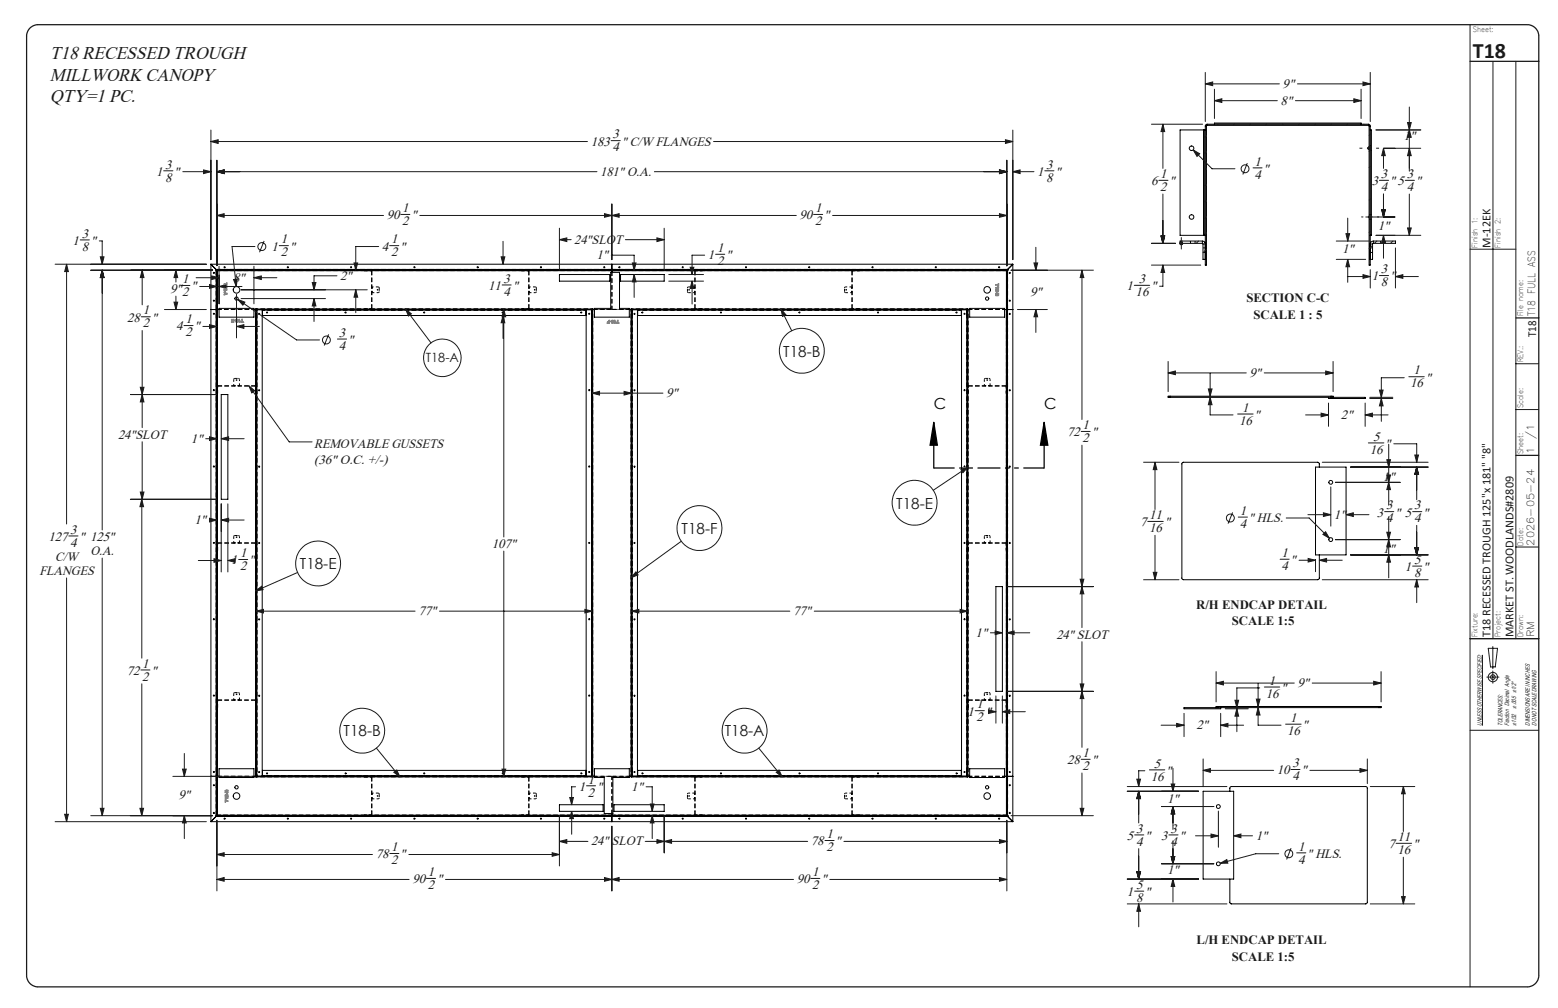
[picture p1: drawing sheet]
<svg xmlns="http://www.w3.org/2000/svg" width="432mm" height="279mm" viewBox="0 0 432 279" stroke-linecap="round" stroke-linejoin="round" font-family="sans-serif">
<defs><g id="words">
<text font-size="6.1" fill="#191924" x="408.2" y="16.1">T18</text>
<g font-size="5.1" fill="#191924">
<text x="13.8" y="16.4">T18 RECESSED TROUGH</text>
<text x="13.8" y="22.3">MILLWORK CANOPY</text>
<text x="13.8" y="28.3">QTY=1 PC.</text>
</g>
<g font-size="4.2" fill="#191924">
<text x="217.1" y="98.8">T18-B</text>
<text x="248.4" y="140.9">T18-E</text>
<text x="188.9" y="148">T18-F</text>
<text x="83.1" y="157.8">T18-E</text>
<text x="95.2" y="204.1">T18-B</text>
<text x="200.9" y="204.1">T18-A</text>
</g>
<g font-size="4.2">
<text x="258.8" y="113.3">C</text>
<text x="289.4" y="113.3">C</text>
</g>
<g font-size="3.7" fill="#191924">
<text x="354.9" y="29">8&quot;</text>
<text x="355.5" y="24.3">9&quot;</text>
<text x="163.7" y="40.3">183</text>
<text x="169.8" y="38.3">3</text>
<text x="169.8" y="41.9">4</text>
<text x="172.3" y="40.3">&quot; C/W FLANGES</text>
<text x="389" y="38.9">1&quot;</text>
<text x="45.8" y="46.7">3</text>
<text x="290" y="46.7">3</text>
<text x="347.7" y="45.9">1</text>
<text x="350.2" y="47.9">&quot;</text>
<text x="43.2" y="48.7">1</text>
<text x="45.8" y="50.3">8</text>
<text x="48.3" y="48.7">&quot;</text>
<text x="166.3" y="48.7">181&quot; O.A.</text>
<text x="287.4" y="48.7">1</text>
<text x="290" y="50.3">8</text>
<text x="292.5" y="48.7">&quot;</text>
<text x="319" y="51.3">6</text>
<text x="321.6" y="49.4">1</text>
<text x="321.6" y="53">2</text>
<text x="324.1" y="51.3">&quot;</text>
<text x="347.7" y="49.5">4</text>
<text x="380.2" y="51.3">3</text>
<text x="382.7" y="49.4">3</text>
<text x="382.7" y="53">4</text>
<text x="385.2" y="51.3">&quot; 5</text>
<text x="389.9" y="49.4">3</text>
<text x="389.9" y="53">4</text>
<text x="392.4" y="51.3">&quot;</text>
<text x="111.5" y="58.8">1</text>
<text x="225.9" y="58.8">1</text>
<text x="22.6" y="65.9">3</text>
<text x="107.2" y="60.8">90</text>
<text x="111.5" y="62.4">2</text>
<text x="114" y="60.8">&quot;</text>
<text x="221.6" y="60.8">90</text>
<text x="225.9" y="62.4">2</text>
<text x="228.4" y="60.8">&quot;</text>
<text x="381.8" y="63.9">1&quot;</text>
<text x="20.1" y="67.9">1</text>
<text x="22.6" y="69.5">8</text>
<text x="25.2" y="67.9">&quot;</text>
<text x="75.3" y="69.4">1</text>
<text x="77.8" y="71.1">2</text>
<text x="77.8" y="67.5">1</text>
<text x="80.3" y="69.4">&quot;</text>
<text x="105.9" y="69.4">4</text>
<text x="108.4" y="71.1">2</text>
<text x="108.4" y="67.5">1</text>
<text x="110.9" y="69.4">&quot;</text>
<text x="159.2" y="67.5">24&quot;SLOT</text>
<text x="165.3" y="71.8">1&quot;</text>
<text x="196.2" y="71.8">1</text>
<text x="198.7" y="69.8">1</text>
<text x="201.3" y="71.8">&quot;</text>
<text x="371.9" y="70">1&quot;</text>
<text x="94.3" y="77.5">2&quot;</text>
<text x="198.7" y="73.5">2</text>
<text x="380.2" y="77.7">1</text>
<text x="382.7" y="75.8">3</text>
<text x="385.2" y="77.7">&quot;</text>
<text x="47.1" y="81.2">9&quot;2 &quot;</text>
<text x="50.5" y="78.5">1</text>
<text x="64.6" y="78.1">8&quot;</text>
<text x="135.3" y="80.4">11</text>
<text x="139.6" y="82">4</text>
<text x="139.6" y="78.4">3</text>
<text x="142.1" y="80.4">&quot;</text>
<text x="285.5" y="82">9&quot;</text>
<text x="312.2" y="80.4">1</text>
<text x="314.7" y="82.1">16</text>
<text x="315.6" y="78.5">3</text>
<text x="319" y="80.4">&quot;</text>
<text x="382.7" y="79.4">8</text>
<text x="35.3" y="89.2">28</text>
<text x="39.5" y="87.2">1</text>
<text x="42.1" y="89.2">&quot;</text>
<text x="51.4" y="89.6">1</text>
<text x="39.5" y="90.8">2</text>
<text x="48.8" y="91.6">4</text>
<text x="51.4" y="93.2">2</text>
<text x="53.9" y="91.6">&quot;</text>
<text x="93.9" y="93.3">3</text>
<text x="96.5" y="95.3">&quot;</text>
<text x="93.9" y="96.9">4</text>
<text x="346.3" y="104.4">9&quot;</text>
<text x="390.8" y="107.4">16</text>
<text x="391.7" y="103.8">1</text>
<text x="395.1" y="105.8">&quot;</text>
<text x="184.6" y="110.1">9&quot;</text>
<text x="300" y="119">1</text>
<text x="343.4" y="117.7">16</text>
<text x="344.3" y="114.1">1</text>
<text x="347.7" y="116.1">&quot;</text>
<text x="371.6" y="116.1">2&quot;</text>
<text x="32.8" y="121.6">24&quot;SLOT</text>
<text x="52.9" y="122.7">1&quot;</text>
<text x="87" y="124.2">REMOVABLE GUSSETS</text>
<text x="295.7" y="120.9">72</text>
<text x="300" y="122.6">2</text>
<text x="302.6" y="120.9">&quot;</text>
<text x="379.6" y="125.7">16</text>
<text x="380.5" y="122.1">5</text>
<text x="383.9" y="124.1">&quot;</text>
<text x="87" y="128.7">(36&quot; O.C. +/-)</text>
<text x="383.3" y="133.3">1&quot;</text>
<text x="318.5" y="143.9">11</text>
<text x="343.6" y="142.7">1</text>
<text x="369.7" y="143.8">1&quot;</text>
<text x="381.6" y="143.2">3</text>
<text x="384.2" y="141.2">3</text>
<text x="386.7" y="143.2">&quot; 5</text>
<text x="391.9" y="141.2">3</text>
<text x="394.4" y="143.2">&quot;</text>
<text x="13.4" y="149.9">127</text>
<text x="19.5" y="147.9">3</text>
<text x="22" y="149.9">&quot; 125&quot;</text>
<text x="53.9" y="145.3">1&quot;</text>
<text x="316" y="145.9">7</text>
<text x="318.5" y="147.5">16</text>
<text x="322.8" y="145.9">&quot;</text>
<text x="343.6" y="146.3">4</text>
<text x="346.1" y="144.7">&quot; HLS.</text>
<text x="384.2" y="144.8">4</text>
<text x="391.9" y="144.8">4</text>
<text x="15.3" y="155.4">C/W</text>
<text x="19.5" y="151.5">4</text>
<text x="25.1" y="153.9">O.A.</text>
<text x="66.5" y="154.5">1</text>
<text x="136.3" y="151.9">107&quot;</text>
<text x="355.2" y="154.4">1</text>
<text x="383.3" y="153.2">1&quot;</text>
<text x="10.9" y="159.4">FLANGES</text>
<text x="64" y="156.5">1</text>
<text x="66.5" y="158.1">2</text>
<text x="69.1" y="156.5">&quot;</text>
<text x="355.2" y="158">4</text>
<text x="357.7" y="156.4">&quot;</text>
<text x="389.4" y="158.3">1</text>
<text x="391.9" y="156.3">5</text>
<text x="391.9" y="159.9">8</text>
<text x="394.4" y="158.3">&quot;</text>
<text x="115.9" y="170.5">77&quot;</text>
<text x="219.8" y="170.5">77&quot;</text>
<text x="270.4" y="176.5">1&quot;</text>
<text x="292.8" y="177">24&quot; SLOT</text>
<text x="39.4" y="185.1">1</text>
<text x="35.2" y="187.1">72</text>
<text x="39.4" y="188.7">2</text>
<text x="42" y="187.1">&quot;</text>
<text x="351.7" y="189.8">1</text>
<text x="355.1" y="191.8">&quot;</text>
<text x="359.6" y="190.4">9&quot;</text>
<text x="270.7" y="196.4">1</text>
<text x="350.8" y="193.4">16</text>
<text x="268.1" y="198.4">1</text>
<text x="270.7" y="200">2</text>
<text x="273.2" y="198.4">&quot;</text>
<text x="331.6" y="202.1">2&quot;</text>
<text x="356.7" y="203.7">16</text>
<text x="357.6" y="200.1">1</text>
<text x="361" y="202.1">&quot;</text>
<text x="300" y="209.8">1</text>
<text x="295.7" y="211.8">28</text>
<text x="300" y="213.4">2</text>
<text x="302.6" y="211.8">&quot;</text>
<text x="319.8" y="212.8">5</text>
<text x="323.2" y="214.8">&quot;</text>
<text x="353.9" y="214.7">10</text>
<text x="358.2" y="212.7">3</text>
<text x="360.7" y="214.7">&quot;</text>
<text x="49.5" y="221.6">9&quot;</text>
<text x="160.4" y="219.2">1</text>
<text x="162.9" y="217.2">1</text>
<text x="162.9" y="220.8">2</text>
<text x="165.5" y="219.2">&quot;</text>
<text x="175" y="219.2">1&quot;</text>
<text x="318.9" y="216.4">16</text>
<text x="358.2" y="216.3">4</text>
<text x="323.5" y="222.5">1&quot;</text>
<text x="229" y="232.3">1</text>
<text x="312.3" y="232.8">5</text>
<text x="314.9" y="230.8">3</text>
<text x="317.4" y="232.8">&quot;</text>
<text x="321.8" y="232.8">3</text>
<text x="324.4" y="230.8">3</text>
<text x="326.9" y="232.8">&quot;</text>
<text x="348" y="232.8">1&quot;</text>
<text x="387.3" y="233.1">11</text>
<text x="104.1" y="238">78</text>
<text x="108.4" y="239.6">2</text>
<text x="108.4" y="236">1</text>
<text x="111" y="238">&quot;</text>
<text x="163.8" y="234.3">24&quot; SLOT</text>
<text x="224.7" y="234.3">78</text>
<text x="229" y="235.9">2</text>
<text x="231.6" y="234.3">&quot;</text>
<text x="314.9" y="234.4">4</text>
<text x="324.4" y="234.4">4</text>
<text x="359.8" y="239.4">4</text>
<text x="359.8" y="235.8">1</text>
<text x="362.3" y="237.8">&quot; HLS.</text>
<text x="384.8" y="235.1">7</text>
<text x="387.3" y="236.7">16</text>
<text x="391.6" y="235.1">&quot;</text>
<text x="114.3" y="244.9">90</text>
<text x="118.6" y="242.9">1</text>
<text x="121.1" y="244.9">&quot;</text>
<text x="220.8" y="244.9">90</text>
<text x="225.1" y="242.9">1</text>
<text x="227.6" y="244.9">&quot;</text>
<text x="323.5" y="242.2">1&quot;</text>
<text x="118.6" y="246.5">2</text>
<text x="225.1" y="246.5">2</text>
<text x="312.3" y="248.4">1</text>
<text x="314.9" y="250">8</text>
<text x="314.9" y="246.4">5</text>
<text x="317.4" y="248.4">&quot;</text>
</g>
<g font-size="3.5" fill="#191924">
<text x="345.4" y="83.8">SECTION C-C</text>
<text x="347.4" y="88.3">SCALE 1 : 5</text>
<text x="118" y="100.4">T18-A</text>
<text x="331.5" y="168.7">R/H ENDCAP DETAIL</text>
<text x="341.4" y="173.3">SCALE 1:5</text>
<text x="331.6" y="261.8">L/H ENDCAP DETAIL</text>
<text x="341.4" y="266.3">SCALE 1:5</text>
</g>
<g font-size="3.4" fill="#191924">
<text x="413.1" y="68.7" transform="rotate(-90 413.1 68.7)">M-12EK</text>
<text x="425.7" y="93.4" transform="rotate(-90 425.7 93.4)">T18</text>
<text x="413.1" y="176.6" transform="rotate(-90 413.1 176.6)">T18 RECESSED TROUGH 125&quot;x 181&quot; &quot;8&quot;</text>
<text x="419.4" y="176.6" transform="rotate(-90 419.4 176.6)">MARKET ST. WOODLANDS#2809</text>
</g>
<g font-size="2.8" fill="#191924">
<text x="425.5" y="87.7" transform="rotate(-90 425.5 87.7)">T18 FULL ASS</text>
<text x="425.2" y="125.8" transform="rotate(-90 425.2 125.8)">1</text>
<text x="425.2" y="121.7" transform="rotate(-90 425.2 121.7)">/1</text>
<text x="425.2" y="151.2" transform="rotate(-90 425.2 151.2)">2026-05-24</text>
<text x="425.2" y="176.6" transform="rotate(-90 425.2 176.6)">RM</text>
</g>
<g font-size="2.1" fill="#191924">
<text x="408.2" y="8.9">Sheet:</text>
<text x="409.5" y="68.7" transform="rotate(-90 409.5 68.7)">Finish 1:</text>
<text x="415.8" y="68.7" transform="rotate(-90 415.8 68.7)">Finish 2:</text>
<text x="422.2" y="87.7" transform="rotate(-90 422.2 87.7)">File name:</text>
<text x="422.2" y="100.4" transform="rotate(-90 422.2 100.4)">REV.:</text>
<text x="422.2" y="113.1" transform="rotate(-90 422.2 113.1)">Scale:</text>
<text x="422.2" y="125.8" transform="rotate(-90 422.2 125.8)">Sheet:</text>
<text x="422.2" y="151.2" transform="rotate(-90 422.2 151.2)">Date:</text>
<text x="409.5" y="176.6" transform="rotate(-90 409.5 176.6)">Fixture:</text>
<text x="415.8" y="176.6" transform="rotate(-90 415.8 176.6)">Project:</text>
<text x="422.2" y="176.6" transform="rotate(-90 422.2 176.6)">Drawn:</text>
</g>
<g font-size="1.7" fill="#191924">
<text x="420.2" y="196.6" transform="rotate(-90 420.2 196.6)">± .005 ±1/2°</text>
<text x="410.7" y="201.1" transform="rotate(-90 410.7 201.1)">UNLESS OTHERWISE SPECIFIED:</text>
<text x="416.4" y="201.1" transform="rotate(-90 416.4 201.1)">TOLERANCES:</text>
<text x="418.3" y="201.1" transform="rotate(-90 418.3 201.1)">Fraction Decimal Angle</text>
<text x="420.2" y="201.1" transform="rotate(-90 420.2 201.1)">±1/32</text>
<text x="424" y="201.1" transform="rotate(-90 424 201.1)">DIMENSIONS ARE IN INCHES</text>
<text x="425.9" y="201.1" transform="rotate(-90 425.9 201.1)">DO NOT SCALE DRAWING</text>
</g>
</g></defs>
<g fill="none" stroke="#191924" stroke-width=".28">
<path d="M407.4 6.8v266.7M413.8 17v160M420.1 17v160M58.5 39.2l2-.5v1.1zM58.5 36.1v35.9M58.5 39.2h104.3M169.4 39h2.5M197.8 39.2h82.9M278.7 38.7l2 .5-2 .6zM280.7 36.1v35.9M319.1 34.4h14.2M322.3 34.4l.5 2.1h-1z"/>
<path d="M322.3 34.4v12.3M334 23.2l2.1-.5v1zM334 20.1v13.6M334 23.2h20.6M334.4 37.7l-.4 .3M336.6 27.9l2-.5v1zM336.6 24.7v8.1M336.6 27.9h17.4M337.6 34.4l-.3 .3M342.1 34.4l-.3 .3M346.6 34.4l-.3 .3M351.1 34.4l-.3 .3"/>
<path d="M355.6 34.4l-.4 .3M359 27.9h18.2M359.6 23.2h20.2M360.1 34.4l-.3 .3M364.6 34.4l-.4 .3M369 34.4l-.3 .3M373.5 34.4l-.3 .3M375.2 27.4l2 .5-2 .5zM377.2 24.7v8.1M377.8 22.7l2 .5-2 .5zM378 34.4l-.3 .3M379.8 37.2l-.4 .3"/>
<path d="M379.8 20.1v13.6M381.4 36h12.4M390.1 34h1l-.5 2zM390.6 36l.5 2.1h-1zM390.6 29.7v17.7M45.4 47.3h2.5M50.7 47.6h7.8M56.4 47.1l2.1 .5-2.1 .5zM60.1 47.6l2-.5v1zM60.1 59.7l2-.5v1zM60.1 47.6h105.4M60.1 59.7h46.2"/>
<path d="M60.1 44.4v29.2M111.1 59.4h2.5M116.3 59.7h104.4M167.5 59.2l2.1 .5-2.1 .5zM169.6 59.7l2-.5v1zM169.6 56.6v15.4M181.4 47.6h97.6M225.5 59.4h2.5M230.8 59.7h48.2M277 47.1l2 .5-2 .5zM277 59.2l2 .5-2 .5zM279 44.4v29.4"/>
<path d="M280.7 47.6l2-.5v1zM280.7 47.6h5.9M289.6 47.3h2.5M321.2 50h2.5M322.3 53.8v13.7M330.7 41.6l1.8 1-.7 .8zM330.7 41.6l5.2 5.2h6.4M334.4 42.2l-.4 .3M334.4 46.7l-.4 .3M334.4 51.2l-.4 .3M334.4 55.6l-.4 .4M345.7 45.2l-1.2 3.2"/>
<path d="M347.3 46.5h2.5M379.8 41.7l-.4 .3M379.8 46.1l-.4 .4M379.8 55.1l-.4 .4M379.8 59.6l-.4 .3M382.3 50h2.5M382.9 58.1h1l-.5 2zM383.4 41.1l.5 2h-1zM383.4 41.1v5.6M383.4 53.8v6.3M383.5 41.1h10.3M389.5 50h2.5"/>
<path d="M390.6 41.1l.5 2h-1zM390.6 53.8v11.4M15.3 73.2h41.9M18.5 73.2l.4 2.1h-1zM18.5 73.2v72M22.2 66.5h2.6M25.2 74.9h33.7M27.5 66.8h.8v6.4M27.8 71.2h1l-.5 2zM28.3 74.9l.5 2h-1zM28.3 74.9v72M39.4 74.9l.5 2h-1z"/>
<path d="M39.4 74.9v9.6M48.8 74.9l.4 2h-1zM48.8 74.9v3.3M50.1 79.1h2.5M54.4 77h6.3M55.4 79.4h4.7M58.1 78.9l2 .5-2 .5zM58.7 76.5l2 .5-2 .5zM60.7 79.4l2.1-.5v1zM60.7 73.8v10.4M60.7 79.4h6.4M64.7 77.5l1.1-.1-.3 2z"/>
<path d="M70.4 77l2-.5v1zM70.4 73.8v10.4M70.4 77h6.3M70.7 68.3h-6.4l1.2 11.1M73.2 66.8l-1.3 3.1M77.4 68.1h2.5M86.5 78.3h1.1l-.6 2zM93.4 76.4h-6.4v3.9M98.1 72.9h1l-.5 2zM105 68.3h-6.4v6.6M108 68.1h2.5M138.9 71.2h1l-.5 2z"/>
<path d="M139.2 79h2.5M139.4 66.9v6.3M155 66.4l2.1-.5v1.1zM155 63.3v11.5M155 66.4h3.3M169.4 70.7h6.4v4.2M173.3 66.4h10.8M175.3 72.9h1l-.5 2zM175.8 76.1l.5 2h-1zM175.8 76.1v6.3M182.1 65.9l2 .5-2 .6zM184.1 63.3v11.5"/>
<path d="M185.3 76.1h9.7M185.3 77.9h9.7M191.3 74.1h1l-.5 2zM191.8 77.9l.5 2h-1zM191.8 77.9v6.4M195.3 70.7h-3.5v5.4M198.3 70.5h2.6M280.2 74.9h22.8M286.6 72.9h1l-.5 2zM287.1 68.5v6.4M299.9 74.9l.5 2h-1zM299.9 74.9v41.4"/>
<path d="M314.4 79.1h4.2M319.1 67.5h6.7M319.1 73.5h13.7M321.8 65.4h1l-.5 2.1zM322.3 73.5l.5 2h-1zM322.3 73.5v5.8h-.9M327.7 66.8l-.6 .6M332.2 66.8l-.7 .7M334.4 60.1l-.4 .3M334.4 64.6l-.4 .3M334.4 69.1l-1 1M370.3 66.8h9"/>
<path d="M370.3 71.9h8.2M373 64.8h1.1l-.6 2zM373.4 76.7h6.4M373.5 71.9l.6 2h-1.1zM373.5 60.5v6.3M373.5 71.9v6.3M377.8 76.1l2 .6-2 .5zM378.5 60.1h8.1M379.8 64.1l-.4 .3M379.8 74.8v5M380.4 68l-1 .9M381.4 65.2h12.4"/>
<path d="M381.6 66.8l-.7 .7M382.3 76.4h2.5M383.4 65.2l.5 2.1h-1zM383.4 65.2v6.4M386 66.8l-.6 .7M386.8 76.7l2-.6v1.1zM386.8 68.7v11.1M386.8 76.7h6.3M390.1 63.2h1l-.5 2zM407.4 69.1h12.7M39.2 87.8h2.5M39.4 91.6v26.9"/>
<path d="M45.6 85.8h11.6M48.2 83.7h1l-.4 2.1zM48.8 82.1v3.7M51 90.2h2.5M56.2 90.5h3.9M58.1 90l2 .5-2 .5zM65.5 90.5l2.1-.5v1zM65.5 81.6v12.1M65.5 90.5h6.4M65.9 83l2 .7-.6 .9zM65.9 83l16.3 11.2h6.3M66.8 80.3h35"/>
<path d="M66.8 82.8h23.4M87 82.8l.6 2h-1.1zM87 82.8v6.3M91.1 92.7l-1.2 3.1M93.5 94h2.6M98.6 80.3l.5 2.1h-1zM98.6 80.3v6.4M112.4 85.7l1.6 1.3-.8 .6zM112.4 85.7l7.1 9.3M139.4 87.5l.5 2h-1zM139.4 87.5v6.3M139.6 85.8l.6 2h-1.1z"/>
<path d="M139.6 85.8v63M216.4 85.7l1.4 1.5-.9 .5zM216.4 85.7l3 6M282 85.8h8.3M287.1 85.8l.5 2h-1zM287.1 85.8v6.3M36.2 109.4h23.8M38.9 107.4h1l-.5 2zM39.4 109.4l.5 2h-1zM69 107l1.6 1.3-.8 .6zM69 107l11.2 15.5h6.3M164.1 109l2.1-.5v1z"/>
<path d="M164.1 109h19.6M173 108.5l2 .5-2 .5zM299.6 119.6h2.6M323.7 103.4l2.1-.6v1.1zM323.7 100.2v8.3M323.7 103.4h21.7M334.9 107.8h1l-.5 2zM335.4 110.1l.5 2.1h-1zM335.4 110.1v4.9h6.3M335.4 103.5v6.3M343 114.8h4.3M350.4 103.4h19.1"/>
<path d="M361.8 115h6.4M366.1 114.5l2.1 .5-2.1 .5zM367.4 102.8l2.1 .6-2.1 .5zM368.2 111.7v6.5M369.5 100.2v8.3M378.4 115l2-.5v1zM378.4 111.7v6.5M378.4 115h6.3M379.6 110.1h6.4M379.6 110.5h6.4M382.3 108.1h1l-.5 2zM382.8 110.5l.5 2h-1z"/>
<path d="M382.8 110.5v6.3M389.2 104.7h-6.4v5.4M390.5 104.4h4.2M420.1 113.5h6.4M420.1 100.8h6.4M36.1 138.4h23.9M38.9 136.4h1l-.5 2zM39.3 138.4l.5 2h-1zM39.3 138.4v44M39.4 122.4v16M57 121.6h3.1M58.1 121.1l2 .5-2 .5z"/>
<path d="M61.3 121.6l2.1-.5v1zM61.3 139.7v18.8M61.3 121.6h6.4M63.1 139.7v18.8M266.3 130.2l2-.7-1.4 1.5zM268.3 129.5l-9.6 6.4M299.9 123.4v50.6M316.9 128.1h9.8M320.1 128.1l.5 2.1h-1zM320.1 128.1v13.1M366.5 128.1h29.3M368.8 135v10.8"/>
<path d="M370.1 133.7h18M374.3 129.5h21.5M379.2 122.8h4.3M384.4 127.4h1l-.5 2.1zM384.4 131.7h1l-.5 2zM384.9 133.7l.5 2h-1zM384.9 123.1v17M386.3 123h6.3v5.1M392.1 126.1h1l-.5 2zM392.6 129.5l.5 2h-1zM392.6 129.5v9M19.1 148.6h2.5"/>
<path d="M28.3 154.7v71.4M55 155.4h6.3M58 144.1h2.1M58.1 143.7l2 .4-2 .6zM59.3 154.9l2 .5-2 .5zM61.3 144.1l2.1-.4v1zM61.3 144.1h6.4M63.1 155.4l2.1-.5v1zM63.1 155.4h.1M66.1 155.1h2.6M82.5 158.7l-11.6 5.1M139.6 152.8v62.4"/>
<path d="M176.2 158.5l.6 .8-1.9 .8zM188.8 150l-13.9 10.1M318.1 144.5h4.3M319.6 158.6h1l-.5 2.1zM320.1 148.4v12.3M341.6 142l-1.2 3.1M343.2 143.3h2.5M354.8 155h2.5M356.5 143.6h6.3l5.6 5.6M360 155.3h4.6M362.5 142.7h6.3M362.5 154.8l2.1 .5-2.1 .5z"/>
<path d="M364.6 155.1v3.4M365.7 155.3l2-.5v1zM365.7 155.3h6.3M366.8 142.1l2 .6-2 .5zM367.4 147.4l1 1.8-1.8-1.1zM370.1 149.6h18M373.1 142.7l2-.6v1.1zM373.1 142.7h6.3M374.3 153.8h21.5M383.8 141.8h2.5M384.4 147.5h1l-.5 2.1zM384.9 149.6l.5 2h-1z"/>
<path d="M384.9 153.8l.5 2h-1zM384.9 143.2v17M391.5 141.8h2.6M391.5 156.9h2.6M392.1 151.8h1l-.5 2zM392.6 145.6v8.2M420.1 151.6h6.4M18.5 160.2v67.6M70.9 163.8l1.6-1.3 .4 .9zM71 169.4l2-.5v1zM71 169.4h44M121.8 169.4h42.3"/>
<path d="M162.1 168.9l2 .5-2 .5zM175 169.4l2.1-.5v1zM175 169.4h43.9M225.7 169.4h42.4M266.1 168.9l2 .5-2 .5zM274.5 175.4h3.3M275.8 174.9l2 .5-2 .5zM279 175.4l2.1-.5v1zM279 175.4h6.4M279.1 162.6h23.9M299.4 160.5h1l-.5 2.1zM299.9 162.6l.5 2h-1z"/>
<path d="M299.9 177.9v29.3M316.9 160.7h9.8M366.5 160.7h29.3M392.6 160.7l.5 2h-1zM392.6 160.7v6.3M407.4 177h19.1M412.5 179.7h2.5l-.6 5.2h-1.3zM413.7 179.2v6.1M39.1 185.7h2.5M39.3 189.5v36.6M270.3 197h2.5M274 196.7l2 .6-2 .5z"/>
<path d="M275.6 197.3h.4M276 192.9v7.5M277.8 197.3l2.1-.6v1.1zM277.8 192.9v7.5M277.8 197.3h6.4M279.1 191.6h23.9M299.4 189.6h1l-.5 2zM299.9 191.6l.5 2h-1zM328.2 197.7v6.5M337 189.3l2.1-.5v1.1zM337 186.2v8.4M337 189.3h21.7"/>
<path d="M338.3 197.7v6.5M339.6 196.1h6.4M339.6 196.5h6.4M342.3 194.1h1l-.5 2zM342.8 196.5l.5 2h-1zM342.8 196.5v6.3M348.2 193.8h1l-.5 2zM348.7 196.1l.5 2.1h-1zM348.7 196.1v4.9h6.3M348.7 189.5v6.3M349.1 190.7h-6.3v5.4M350.4 190.4h4.3"/>
<path d="M363.7 189.3h19.1M380.7 188.8l2.1 .5-2.1 .6zM382.8 186.2v8.4M410.9 181.5v19.6M412.1 187.7h3.3M413.7 186v3.4M47.9 215.2h21.7M50.6 213.2h1l-.5 2zM51.1 208.8v6.4M104.3 207.4l6.5 7.9M109.1 214.1l.9-.7 .8 1.9zM139.1 213.2h1.1l-.6 2z"/>
<path d="M159.5 218.1h-1.1v5M162.6 217.8h2.5M179.1 218.1h1.7v6.8M210.3 207.4l6.5 7.9M215.1 214.1l.8-.7 .9 1.9zM299.6 210.5h2.6M299.9 214.3v11.8M312.4 218h27.6M312.4 219.3h19.8M315.1 216h1l-.5 2zM315.6 219.3l.5 2.1h-1zM315.6 219.3v8.8"/>
<path d="M317.3 213.6h-1.7v4.4M318.6 213.4h4.2M321.8 201h6.4M324.6 217.3h1l-.5 2zM325.1 213v6.3M326.1 200.5l2.1 .5-2.1 .5zM333.4 213.5l2.1-.5v1.1zM333.4 210.4v7.7M333.4 213.5h19.6M338.3 201l2-.5v1zM338.3 201h6.4M356.3 200.7h4.3"/>
<path d="M357.8 213.3h2.5M363 213.5h16M376.9 213l2.1 .5-2.1 .6zM379 210.4v6.8M379.8 218h12.3M388.9 218l.6 2h-1.1zM388.9 218v12.5M407.4 202.4h19.1M15.3 227.8h41.9M17.9 225.7h1l-.4 2.1zM25.2 226.1h33.7M27.8 224h1l-.5 2.1z"/>
<path d="M38.8 224h1l-.5 2.1zM51.1 226.1l.5 2h-1zM51.1 226.1v6.3M60.1 236.9l2-.5v.9zM60.1 227.4v19.5M60.1 236.9h43.1M108 236.6h2.6M113.3 236.9h41.7M153 236.4l2 .5-2 .4zM155 233.2l2.1-.5v1.1zM155 226.2v13.8M155 233.2h7.9"/>
<path d="M157.9 221.1h1l-.5 2zM158.4 224.9l.5 2h-1zM158.4 224.9v6.3M169.6 229v17.9M178.8 233.2h45M180.2 222.8h1.1l-.5 2.1zM180.8 226.1l.5 2h-1.1zM180.8 226.1v6.3M182.1 232.7l2 .5-2 .6zM184.1 233.2l2-.5v1.1zM184.1 226.2v10.2M228.6 233h2.6"/>
<path d="M233.9 233.2h45.1M277 232.7l2 .5-2 .6zM279 227.4v19.5M280.2 226.1h22.8M299.4 224h1l-.5 2.1zM314.5 231.4h2.5M315.6 235.2v8.5M321.9 223.6h14.5M321.9 239.4h14.5M324 231.4h2.5M324.6 237.4h1l-.5 2zM325.1 223.6l.5 2h-1z"/>
<path d="M325.1 223.6v6.3M325.1 233.1v6.3M331.3 231.7h6.4M335.6 231.2l2.1 .5-2.1 .5zM337.7 224.8v10M338.2 239.3l1.8-1 .3 1zM341.9 231.7l2-.5v1zM341.9 231.7h5.2M354.4 236.6h-6.3l-9.9 2.7M357.8 235.1l-1.2 3.1M359.4 236.4h2.5M386.9 233.8h4.3"/>
<path d="M388.9 237.6v12.9M60.1 243.8l2-.6v1.1zM60.1 243.8h53.3M118.2 243.5h2.5M123.5 243.8h96.4M167.5 243.2l2.1 .6-2.1 .5zM169.6 243.8l2-.6v1.1zM224.7 243.5h2.5M230 243.8h49M277 243.2l2 .6-2 .5zM312.4 243.7h19.8M312.4 250.5h27.6"/>
<path d="M314.5 247h2.5M315.1 241.7h1l-.5 2zM315.6 250.5l.5 2.1h-1zM315.6 250.5v6.4M325.1 243.7l.5 2h-1zM325.1 243.7v6.3M379.8 250.5h12.3M388.4 248.5h1.1l-.6 2z"/>
<circle cx="345.1" cy="46.8" r="1.1"/>
<circle cx="72.6" cy="68.4" r="1.09"/>
<circle cx="90.5" cy="94.3" r="1.09"/>
<circle cx="122.6" cy="99.2" r="5.2"/>
<circle cx="222.2" cy="97.2" r="6.2"/>
<circle cx="253.5" cy="139.4" r="6.2"/>
<circle cx="88.2" cy="156.2" r="6.2"/>
<circle cx="193.9" cy="146.4" r="6.2"/>
<circle cx="341" cy="143.6" r="1.08"/>
<circle cx="413.7" cy="187.7" r=".66"/>
<circle cx="413.8" cy="187.7" r="1.29"/>
<circle cx="100.4" cy="202.6" r="6.2"/>
<circle cx="206.4" cy="202.6" r="6.2"/>
<circle cx="357.2" cy="236.7" r="1.09"/>
</g>
<path d="M8.2 7.9l.8-.7 1.3-.4h413a3.2 3.2 0 0 1 3.2 3.2v260.4a3.2 3.2 0 0 1-3.2 3.1h-412.8a3.2 3.2 0 0 1-3.1-3.1v-260.6l.4-1.3zM407.4 17h19.1M420.1 88.1h6.4M420.1 126.2h6.4M407.4 177h19.1" fill="none" stroke="#191924" stroke-width=".35"/>
<g fill="none" stroke="#000" stroke-width=".28" stroke-dasharray="1.3 .6" stroke-linecap="butt">
<path d="M334.4 34.9h-.3M334.6 34.4v.3M379.3 34.7v-.3M379.8 34.9h-.3M379.5 41.7h.3M379.8 59.5h-.3M379.8 40.4h-.3M379.8 41.7h.3M380.1 59.5h-.3M380.1 40.4h-.3M59.9 74.9v10.9M60 74.9v10.9"/>
<path d="M60 75.8h.1M60.1 75h.1M60.1 75.5h-.1M62.1 74.7v.2M62.4 74.9v-.2M70.9 74.7v.2M71.2 74.9v-.2M79.6 74.7v.2M79.9 74.9v-.2M88.4 74.7v.2M88.7 74.9v-.2M97.2 74.7v.2"/>
<path d="M97.5 74.9v-.2M100.9 75v.1M101.2 75h-.3M101.2 75v.1M101.2 75.1h-.3M101.5 75v.1M101.6 75.1v-.1M102.9 75.1v-.1M103 79.4h.1M103 79.5v-.1M103 79.5h.1M103 75.1h.1"/>
<path d="M103 75.7v-.6M103 75.1h-.1M103.1 75.7h-.1M103.1 79.5h-.1M103.1 79.4v.1M103.1 75.1v.6M103.1 75.1l-.2-.1M103.1 79.6h-.1M105.1 79.8l-.3-.3M105.9 74.7v.2M106.2 74.9v-.2M114.7 74.7v.2"/>
<path d="M115 74.9v-.2M123.5 74.7v.2M123.8 74.9v-.2M132.2 74.7v.2M132.5 74.9v-.2M141 74.7v.2M141.3 74.9v-.2M144.5 75v.1M144.8 75h-.3M144.8 75v.1M144.8 75.1h-.3M145 75v.1"/>
<path d="M145.2 75.1v-.1M146.5 75.1v-.1M146.5 79.4h.1M146.5 75.1h.1M146.5 75.7v-.6M146.5 79.5v-.1M146.5 79.5h.2M146.6 75.7h-.1M146.6 75.1v.6M146.6 79.5h-.1M146.6 79.4v.1M146.6 75.1l-.1-.1"/>
<path d="M146.6 79.6h-.1M148.6 79.8l-.3-.3M149.8 74.7v.2M150.1 74.9v-.2M158.6 74.7v.2M158.9 74.9v-.2M167.3 74.7v.2M167.6 74.9v-.2M169.6 74.8v.1M170.3 74.9v.1M170.3 74.8v.1M170.6 75v-.1"/>
<path d="M170.6 74.9v-.1M171.6 74.7v.2M171.9 74.9v-.2M180.3 74.7v.2M180.6 74.9v-.2M189.1 74.7v.2M189.4 74.9v-.2M190.8 79.5l-.3 .3M192.5 79.5h.1M192.6 79.5v-.1M192.6 75.7v-.6M192.6 79.4v.1"/>
<path d="M192.6 75.1v.6M192.7 75.1v-.1M192.7 75l-.1 .1M192.7 75.1h-.1M194 75v.1M194.2 75.1v-.1M194.4 75v.1M194.7 75h-.3M194.7 75v.1M194.7 75.1h-.3M197.9 74.7v.2M198.2 74.9v-.2"/>
<path d="M206.6 74.7v.2M206.9 74.9v-.2M215.4 74.7v.2M215.7 74.9v-.2M224.2 74.7v.2M224.5 74.9v-.2M232.9 74.7v.2M233.2 74.9v-.2M234.4 79.5l-.3 .3M236.1 79.5h.1M236.1 79.4h.1M236.1 79.5v-.1"/>
<path d="M236.1 75.1h.1M236.1 75.7v-.6M236.2 75.7h-.1M236.2 79.5h-.1M236.2 79.4v.1M236.2 75.1v.6M236.2 75.1h-.1M236.2 79.6h-.1M236.2 75l-.1 .1M236.2 75.1v-.1M237.5 75v.1M237.7 75.1v-.1"/>
<path d="M237.9 75v.1M238.2 75h-.3M238.2 75v.1M238.2 75.1h-.3M241.7 74.7v.2M242 74.9v-.2M250.5 74.7v.2M250.8 74.9v-.2M259.2 74.7v.2M259.5 74.9v-.2M268 74.7v.2M268.3 74.9v-.2"/>
<path d="M276.8 74.7v.2M277.1 74.9v-.2M279 75.8h.2M279.2 74.9v10.9M279.2 75.5h-.2M329.9 66.8v.6M331.2 67.4v-.6M333.2 66.8v.6M333.4 67.6h.7M333.4 70h.7M334.1 68.7h-.7M379.5 60.8h.3"/>
<path d="M379.8 60.8h.3M380.6 67.4v-.6M382.6 66.8v.6M383.9 67.4v-.6M60 97.7h.1M60 87.1h.1M60 83.5h.1M60.1 86.8h-.1M60.1 97.4h-.1M60.1 86.8h.1M60.1 83.2h-.1M60.2 85.6h-.1"/>
<path d="M60.2 86.5h-.1M71 85.9h.1M71 97.7h.2M71 87.1h.2M71.2 97.4h-.2M71.2 86.8h-.2M71.8 85.7v.1M72.1 85.8v-.1M73.9 85.8v.1M74.2 85.9v-.1M84.8 85.8v.1M85.1 85.9v-.1"/>
<path d="M95.7 85.8v.1M96 85.9v-.1M100.9 85.7h.3M100.9 85.7v-.1M100.9 85.6h.3M101.2 85.7v-.1M101.5 85.6v.1M101.6 85.7v-.1M102.9 85.7l.2-.2M102.9 85.6l.1-.1M102.9 85.6v.1M103 84.9h.1"/>
<path d="M103 81.1h.1M103 81.2v-.1M103 85.5v-.6M103 85.5h.1M103.1 81.2h-.1M103.1 81.1v.1M103.1 85.5h-.1M103.1 84.9v.6M103.1 81.1h-.1M104.7 80.3h-.1h.1M104.8 81.1l.3-.3M106.5 85.8v.1"/>
<path d="M106.8 85.9v-.1M117.4 85.8v.1M117.7 85.9v-.1M128.3 85.8v.1M128.6 85.9v-.1M139.2 85.8v.1M139.5 85.9v-.1M144.5 85.7h.3M144.5 85.7v-.1M144.5 85.6h.3M144.8 85.7v-.1M145 85.6v.1"/>
<path d="M145.2 85.7v-.1M146.5 85.7l.1-.2M146.5 85.6v-.1M146.5 85.6v.1M146.5 84.9h.1M146.5 81.1h.1M146.5 81.2v-.1M146.5 85.5v-.6M146.5 85.5h.1M146.6 81.2h-.1M146.6 81.1v.1M146.6 85.5h-.1"/>
<path d="M146.6 84.9v.6M146.7 81.1h-.2M148.3 80.3h-.2h.2M148.3 81.1l.3-.3M150.1 85.8v.1M150.4 85.9v-.1M161 85.8v.1M161.3 85.9v-.1M163.1 85.7v.1M163.4 85.8v-.1M164 97.7h.1M164 87.1h.1"/>
<path d="M164.1 97.4h-.1M164.1 86.8h-.1M175 85.9h.1M175 97.7h.2M175 87.1h.2M175.2 97.4h-.2M175.2 86.8h-.2M175.8 85.7v.1M176.1 85.8v-.1M177.9 85.8v.1M178.2 85.9v-.1M188.8 85.8v.1"/>
<path d="M189.1 85.9v-.1M190.5 80.8l.3 .3M190.9 80.3h.2h-.2M192.6 81.2v-.1M192.6 85.5v-.6M192.6 85.5l.1 .2M192.6 81.1v.1M192.6 84.9v.6M192.6 81.1h-.1M192.6 85.5l.1 .1M192.7 85.6v.1M194 85.6v.1"/>
<path d="M194.2 85.7v-.1M194.4 85.7h.3M194.4 85.7v-.1M194.4 85.6h.3M194.7 85.7v-.1M199.7 85.8v.1M200 85.9v-.1M210.6 85.8v.1M210.9 85.9v-.1M221.4 85.8v.1M221.7 85.9v-.1M232.3 85.8v.1"/>
<path d="M232.6 85.9v-.1M234.1 80.8l.3 .3M234.4 80.3h.2h-.2M236.1 85.5v-.6M236.1 81.1h.1M236.1 81.2v-.1M236.1 84.9h.1M236.1 85.5l.1 .2M236.2 81.1h-.1M236.2 85.5h-.1M236.2 84.9v.6M236.2 81.1v.1"/>
<path d="M236.2 81.2h-.1M236.2 85.5v.1M236.2 85.6v.1M237.5 85.6v.1M237.7 85.7v-.1M237.9 85.7h.3M237.9 85.7v-.1M237.9 85.6h.3M238.2 85.7v-.1M243.2 85.8v.1M243.5 85.9v-.1M254.1 85.8v.1"/>
<path d="M254.4 85.9v-.1M265 85.8v.1M265.3 85.9v-.1M267.1 85.7v.1M267.4 85.8v-.1M268 87.1h.2M268 97.7h.2M268.1 85.9h.1M268.2 86.8h-.2M268.2 97.4h-.2M279 87.1h.2M279 97.7h.2"/>
<path d="M279 83.5h.2M279 86.8h.1M279.1 85.8h-.1M279.1 86.5h-.1M279.2 86.8h-.1M279.2 97.4h-.2M279.2 83.2h-.2M60 118.9h.1M60 108.3h.1M60.1 118.6h-.1M60.1 108h-.1M60.2 109.1h.1"/>
<path d="M60.2 108.7v.4M60.2 108.7h.1M60.2 108.5h.1M60.3 108.7v.4M60.3 107.1h-.1M60.3 108.4h-.1M60.4 107v-.1M60.4 106.9h.6M60.4 107l-.1 .1M60.4 106.9l-.2 .2M61 106.9v.1M61 107h-.6"/>
<path d="M64.7 107v-.1M64.7 106.9h.1M64.8 106.9v.1M64.8 107h-.1M64.8 107v-.1M65.1 104.9l-.3 .3M65.6 105.3v.1v-.1M66.3 107v-.1M66.4 105.2l-.3-.3M66.4 106.9v.1M66.4 107v-.1M66.4 106.9h.1"/>
<path d="M66.5 106.9v.1M66.5 107h-.1M70.2 107v-.1M70.2 106.9h.6M70.8 107v-.1M70.8 106.9v.1M70.8 107h-.6M70.8 107.1h.1M70.8 109.1v-.4M70.8 107.1v-.1M70.8 108.5h.1M70.9 108.7h-.1"/>
<path d="M70.9 109.1v-.4M70.9 109.1h-.1M70.9 107.1l-.1-.2M70.9 108.4h-.1M71 118.9h.2M71 108.3h.2M71.2 118.6h-.2M71.2 108h-.2M164 118.9h.1M164 108.3h.1M164.1 118.6h-.1M164.1 108h-.1"/>
<path d="M175 108.3h.2M175 118.9h.2M175.2 108h-.2M175.2 118.6h-.2M268 108.3h.2M268 118.9h.2M268.2 108h-.2M268.2 118.6h-.2M268.3 109.1h.1M268.3 108.7v.4M268.3 108.7h.1M268.3 108.5h.1"/>
<path d="M268.4 108.7v.4M268.4 107.1h-.1M268.4 108.4h-.1M268.4 107v-.1M268.4 106.9h.6M268.4 107v.1M268.4 106.9l-.1 .2M269 106.9v.1M269 107h-.6M272.7 107v-.1M272.7 106.9h.1M272.8 106.9v.1"/>
<path d="M272.8 107h-.1M272.8 107v-.1M272.9 106.9v.1M273.1 104.9l-.3 .3M273.6 105.3v.1v-.1M274.4 107v-.1M274.4 105.2l-.3-.3M274.4 106.9v.1M274.4 106.9h.1M274.5 106.9v.1M274.5 107h-.1M278.2 107v-.1"/>
<path d="M278.2 106.9h.6M278.8 107v-.1M278.8 106.9v.1M278.8 107h-.6M278.9 109.1v-.4M278.9 107.1l-.1-.1M278.9 107.1l-.1-.2M279 108.3h.2M279 118.9h.2M279.2 108h-.2M279.2 118.6h-.2M60 129.5h.1"/>
<path d="M60.1 139.7h-.1M60.1 129.2h-.1M71 129.5h.2M71.2 139.7h-.2M71.2 129.2h-.2M164 129.5h.1M164.1 129.2h-.1M164.1 139.7h-.1M175 129.5h.2M175.2 129.2h-.2M175.2 139.7h-.2M268 129.5h.2"/>
<path d="M268.2 129.2h-.2M268.2 139.7h-.2M279 129.5h.2M279.2 129.2h-.2M279.2 139.7h-.2M60 150.6h.1M60 140h.1M60.1 150.3h-.1M60.2 152.6h.1M60.2 152.3v.3M60.2 152.3h.1M60.2 152.1h.1"/>
<path d="M60.3 152.3v.3M60.3 150.6h-.1M60.3 151.9h-.1M60.4 150.6v-.1M60.4 150.5h.6M60.4 150.6h-.1M60.4 150.5l-.2 .1M61 150.6h-.6M61 150.5v.1M64.7 150.6v-.1M64.7 150.5h.1M64.8 150.5v.1"/>
<path d="M64.8 150.6h-.1M64.8 150.6v-.2M65.1 148.4l-.3 .3M65.6 148.8v.2v-.2M66.3 150.6v-.1M66.4 148.7l-.3-.3M66.4 150.4v.2M66.4 150.6v-.1M66.4 150.5h.1M66.5 150.5v.1M66.5 150.6h-.1M70.2 150.6v-.1"/>
<path d="M70.2 150.5h.6M70.8 150.6v-.1M70.8 150.5v.1M70.8 150.6h-.6M70.8 152.6v-.3M70.8 150.6h.1M70.8 152.1h.1M70.9 152.6v-.3M70.9 152.6h-.1M70.9 152.3h-.1M70.9 150.6l-.1-.1M70.9 151.9h-.1"/>
<path d="M71 150.6h.2M71 140h.2M71.2 150.3h-.2M164 140h.1M164 150.6h.1M164.1 150.3h-.1M175 150.6h.2M175 140h.2M175.2 150.3h-.2M268 140h.2M268 150.6h.2M268.2 150.3h-.2"/>
<path d="M268.3 152.6h.1M268.3 152.3v.3M268.3 152.3h.1M268.3 152.1h.1M268.4 150.6h-.1M268.4 152.3v.3M268.4 151.9h-.1M268.4 150.6v-.1M268.4 150.5h.6M268.4 150.5l-.1 .1M269 150.6h-.6M269 150.5v.1"/>
<path d="M272.7 150.5h.1M272.7 150.6v-.1M272.8 150.5v.1M272.8 150.6h-.1M272.8 150.6v-.2M272.9 150.5v.1M273.1 148.4l-.3 .3M273.6 148.8v.2v-.2M274.4 150.6v-.1M274.4 148.7l-.3-.3M274.4 150.4v.2M274.4 150.5h.1"/>
<path d="M274.5 150.5v.1M274.5 150.6h-.1M278.2 150.5h.6M278.2 150.6v-.1M278.8 150.6v-.1M278.8 150.5v.1M278.8 150.6h-.6M278.9 152.6v-.3M278.9 150.6h-.1M278.9 150.6l-.1-.1M279 140h.2M279 150.6h.2"/>
<path d="M279.2 150.3h-.2M60 171.8h.1M60 161.2h.1M60.1 171.5h-.1M60.1 160.9h-.1M71 171.8h.2M71 161.2h.2M71.2 171.5h-.2M71.2 160.9h-.2M164 171.8h.1M164 161.2h.1M164.1 171.5h-.1"/>
<path d="M164.1 160.9h-.1M175 161.2h.2M175 171.8h.2M175.2 160.9h-.2M175.2 171.5h-.2M268 161.2h.2M268 171.8h.2M268.2 160.9h-.2M268.2 171.5h-.2M279 161.2h.2M279 171.8h.2M279.2 160.9h-.2"/>
<path d="M279.2 171.5h-.2M60 193h.1M60 182.4h.1M60.1 192.7h-.1M60.1 182.1h-.1M60.2 196.1h.1M60.2 195.8v.3M60.2 195.8h.1M60.2 195.6h.1M60.3 195.8v.3M60.3 194.1h-.1M60.3 195.4h-.1"/>
<path d="M60.4 194.1v-.1M60.4 194h.6M60.4 194.1h-.1M60.4 194l-.2 .1M61 194v.1M61 194.1h-.6M64.7 194.1v-.1M64.7 194h.1M64.8 194v.1M64.8 194.1h-.1M64.8 194.1v-.1M65.1 192l-.3 .3"/>
<path d="M65.6 192.3v.2v-.2M66.3 194.1v-.1M66.4 192.3l-.3-.3M66.4 194v.1M66.4 194.1v-.1M66.4 194h.1M66.5 194v.1M66.5 194.1h-.1M70.2 194.1v-.1M70.2 194h.6M70.8 194.1v-.1M70.8 194v.1"/>
<path d="M70.8 194.1h-.6M70.8 196.1v-.3M70.8 194.1h.1M70.8 195.6h.1M70.9 196.1v-.3M70.9 196.1h-.1M70.9 195.8h-.1M70.9 194.1l-.1-.1M70.9 195.4h-.1M71 193h.2M71 182.4h.2M71.2 192.7h-.2"/>
<path d="M71.2 182.1h-.2M164 182.4h.1M164 193h.1M164.1 182.1h-.1M164.1 192.7h-.1M175 182.4h.2M175 193h.2M175.2 182.1h-.2M175.2 192.7h-.2M268 182.4h.2M268 193h.2M268.2 182.1h-.2"/>
<path d="M268.2 192.7h-.2M268.3 196.1h.1M268.3 195.8v.3M268.3 195.8h.1M268.3 195.6h.1M268.4 195.8v.3M268.4 194.1h-.1M268.4 195.4h-.1M268.4 194.1v-.1M268.4 194h.6M268.4 194l-.1 .1M269 194v.1"/>
<path d="M269 194.1h-.6M272.7 194.1v-.1M272.7 194h.1M272.8 194v.1M272.8 194.1h-.1M272.8 194.1v-.1M272.9 194v.1M273.1 192l-.3 .3M273.6 192.3v.2v-.2M274.4 194.1v-.1M274.4 192.3l-.3-.3M274.4 194v.1"/>
<path d="M274.4 194h.1M274.5 194v.1M274.5 194.1h-.1M278.2 194.1v-.1M278.2 194h.6M278.8 194.1v-.1M278.8 194v.1M278.8 194.1h-.6M278.9 196.1v-.3M278.9 194.1h-.1M278.9 194.1l-.1-.1M279 182.4h.2"/>
<path d="M279 193h.2M279.2 182.1h-.2M279.2 192.7h-.2M60 214.1h.1M60 203.5h.1M60 217.8h.1M60.1 215.3h.1M60.1 213.8h-.1M60.1 203.2h-.1M60.1 214.4h.1M60.1 217.5h-.1M60.2 214.1h-.1"/>
<path d="M71 214.1h.2M71 203.5h.2M71.1 215.1h-.1M71.1 215.2v-.1M71.2 213.8h-.2M71.2 203.2h-.2M71.2 215.2v-.1M71.8 215.2v.1M71.8 215.1v.1M72.1 215.3v-.1M72.1 215.2v-.1M73.9 215v.2"/>
<path d="M74.2 215.2v-.2M84.8 215v.2M85.1 215.2v-.2M95.7 215v.2M96 215.2v-.2M100.9 215.3v.1M101.2 215.3h-.3M101.2 215.3v.1M101.2 215.4h-.3M101.5 215.3v.1M101.6 215.4v-.1M102.9 215.4v-.1"/>
<path d="M103 219.8h.1M103 219.7h.1M103 219.8v-.1M103 215.4h.1M103 216v-.6M103 215.4h-.1M103.1 216h-.1M103.1 219.8h-.1M103.1 219.7v.1M103.1 215.4v.6M103.1 215.4l-.2-.1M103.1 219.9h-.1"/>
<path d="M106.5 215v.2M106.8 215.2v-.2M117.4 215v.2M117.7 215.2v-.2M128.3 215v.2M128.6 215.2v-.2M139.2 215v.2M139.5 215.2v-.2M144.5 215.3v.1M144.8 215.3h-.3M144.8 215.3v.1M144.8 215.4h-.3"/>
<path d="M145 215.3v.1M145.2 215.4v-.1M146.5 215.4v-.1M146.5 219.8v-.1M146.5 215.4h.1M146.5 216v-.6M146.5 219.7h.1M146.5 219.8h.2M146.6 219.8h-.1M146.6 219.7v.1M146.6 215.4v.6M146.6 216h-.1"/>
<path d="M146.6 215.4l-.1-.1M146.6 219.9h-.1M150.1 215v.2M150.4 215.2v-.2M161 215v.2M161.3 215.2v-.2M163.1 215.2v.1M163.1 215.1v.1M163.4 215.3v-.1M163.4 215.2v-.1M163.9 215.1v.1M164 214.1h.1"/>
<path d="M164 203.5h.1M164 215.1v.1M164.1 213.8h-.1M164.1 203.2h-.1M175 214.1h.2M175 203.5h.2M175.1 215.1h-.1M175.2 215.2v-.1M175.2 213.8h-.2M175.2 203.2h-.2M175.8 215.2v.1M175.8 215.1v.1"/>
<path d="M176.1 215.3v-.1M176.1 215.2v-.1M177.9 215v.2M178.2 215.2v-.2M188.8 215v.2M189.1 215.2v-.2M190.8 219.8l-.3 .3M192.5 219.8h.1M192.6 216v-.6M192.6 219.8v-.1M192.6 215.4v.6M192.6 219.7v.1"/>
<path d="M192.7 215.3l-.1 .1M192.7 215.4h-.1M192.7 215.4v-.1M194 215.3v.1M194.2 215.4v-.1M194.4 215.3v.1M194.7 215.3h-.3M194.7 215.3v.1M194.7 215.4h-.3M199.7 215v.2M200 215.2v-.2M210.6 215v.2"/>
<path d="M210.9 215.2v-.2M221.4 215v.2M221.7 215.2v-.2M232.3 215v.2M232.6 215.2v-.2M234.4 219.8l-.3 .3M236.1 219.8h.1M236.1 215.4h.1M236.1 216v-.6M236.1 219.7h.1M236.1 219.8v-.1M236.2 215.4v.6"/>
<path d="M236.2 216h-.1M236.2 219.8h-.1M236.2 219.7v.1M236.2 215.4h-.1M236.2 219.9h-.1M236.2 215.4v-.1M236.2 215.3l-.1 .1M237.5 215.3v.1M237.7 215.4v-.1M237.9 215.3v.1M238.2 215.3h-.3M238.2 215.3v.1"/>
<path d="M238.2 215.4h-.3M243.2 215v.2M243.5 215.2v-.2M254.1 215v.2M254.4 215.2v-.2M265 215v.2M265.3 215.2v-.2M267.1 215.2v.1M267.1 215.1v.1M267.4 215.3v-.1M267.4 215.2v-.1M268 215.1v.1"/>
<path d="M268 203.5h.2M268 214.1h.2M268.2 215.1h-.1M268.2 203.2h-.2M268.2 213.8h-.2M279 203.5h.2M279 217.8h.2M279 214.4h.1M279.1 215.2h-.1M279.1 214.1h.1M279.1 214.1h-.1M279.2 203.2h-.2"/>
<path d="M279.2 213.8h-.2M279.2 217.5h-.2M59.9 226.1v-10.9M60 226.1v-10.9M60 225.5h.1M60.1 225.2h-.1M60.2 225.9h-.1M62.1 226.1v.1M62.4 226.2v-.1M70.9 226.1v.1M71.2 226.2v-.1M79.6 226.1v.1"/>
<path d="M79.9 226.2v-.1M88.4 226.1v.1M88.7 226.2v-.1M97.2 226.1v.1M97.5 226.2v-.1M100.9 226h.3M100.9 226v-.1M100.9 225.9h.3M101.2 226v-.1M101.5 225.9v.1M101.6 226v-.1M102.9 225.9v.1"/>
<path d="M102.9 226l.2-.2M102.9 225.9l.1-.1M103 221.4h.1M103 221.5v-.1M103 225.2h.1M103 225.8v-.6M103 225.8h.1M103.1 221.5h-.1M103.1 221.4v.1M103.1 225.8h-.1M103.1 225.2v.6M103.1 221.4h-.1"/>
<path d="M104.7 220.6h-.1h.1M104.8 221.4l.3-.3M105.1 220.1l-.3-.3M105.9 226.1v.1M106.2 226.2v-.1M114.7 226.1v.1M115 226.2v-.1M123.5 226.1v.1M123.8 226.2v-.1M132.2 226.1v.1M132.5 226.2v-.1M141 226.1v.1"/>
<path d="M141.3 226.2v-.1M144.5 226h.3M144.5 226v-.1M144.5 225.9h.3M144.8 226v-.1M145 225.9v.1M145.2 226v-.1M146.5 226l.1-.2M146.5 225.9v-.1M146.5 225.9v.1M146.5 225.2h.1M146.5 221.4h.1"/>
<path d="M146.5 221.5v-.1M146.5 225.8v-.6M146.5 225.8h.1M146.6 221.5h-.1M146.6 221.4v.1M146.6 225.8h-.1M146.6 225.2v.6M146.7 221.4h-.2M148.3 220.6h-.2h.2M148.3 221.4l.3-.3M148.6 220.1l-.3-.3M149.8 226.1v.1"/>
<path d="M150.1 226.2v-.1M158.6 226.1v.1M158.9 226.2v-.1M167.3 226.1v.1M167.6 226.2v-.1M168.5 226v.1M168.8 226.1v-.1M171.6 226.1v.1M171.9 226.2v-.1M180.3 226.1v.1M180.6 226.2v-.1M189.1 226.1v.1"/>
<path d="M189.4 226.2v-.1M190.5 221.1l.3 .3M190.9 220.6h.2h-.2M192.6 221.5v-.1M192.6 225.8v-.6M192.6 225.8l.1 .2M192.6 221.4v.1M192.6 221.4h-.1M192.6 225.2v.6M192.6 225.8l.1 .1M192.7 225.9v.1M194 225.9v.1"/>
<path d="M194.2 226v-.1M194.4 226h.3M194.4 226v-.1M194.4 225.9h.3M194.7 226v-.1M197.9 226.1v.1M198.2 226.2v-.1M206.6 226.1v.1M206.9 226.2v-.1M215.4 226.1v.1M215.7 226.2v-.1M224.2 226.1v.1"/>
<path d="M224.5 226.2v-.1M232.9 226.1v.1M233.2 226.2v-.1M234.1 221.1l.3 .3M234.4 220.6h.2h-.2M236.1 221.4h.1M236.1 221.5v-.1M236.1 225.2h.1M236.1 225.8v-.6M236.1 225.8l.1 .2M236.2 221.4v.1M236.2 221.4h-.1"/>
<path d="M236.2 221.5h-.1M236.2 225.8h-.1M236.2 225.2v.6M236.2 225.8v.1M236.2 225.9v.1M237.5 225.9v.1M237.7 226v-.1M237.9 226h.3M237.9 226v-.1M237.9 225.9h.3M238.2 226v-.1M241.7 226.1v.1"/>
<path d="M242 226.2v-.1M250.5 226.1v.1M250.8 226.2v-.1M259.2 226.1v.1M259.5 226.2v-.1M268 226.1v.1M268.3 226.2v-.1M276.8 226.1v.1M277.1 226.2v-.1M279 225.5h.2M279.2 226.1v-10.9M279.2 225.2h-.2"/>
</g>
<g fill="none" stroke="#000" stroke-width=".28" stroke-dasharray="1.3 .6" stroke-dashoffset=".7" stroke-linecap="butt">
<path d="M103 75.7v3.7M103.1 75.7v3.7M146.5 75.7v3.7M146.6 75.7v3.7M192.6 79.4v-3.7M236.1 79.4v-3.7M236.2 79.4v-3.7M59.9 85.8v129.4M60 85.8v129.4M70.9 85.7h93.3M70.9 85.6h93.3M103 81.2v3.7"/>
<path d="M103.1 81.2v3.7M146.5 81.2v3.7M146.6 81.2v3.7M163.9 85.8v129.4M164 85.8v129.4M192.6 84.9v-3.7M236.1 84.9v-3.7M236.2 84.9v-3.7M268 85.8v129.4M268.2 85.8v129.4M268.2 85.7h-93.2M268.2 85.6h-93.2"/>
<path d="M268.3 85.8v129.4M278.9 85.8v129.4M279 85.8v129.4M61 106.9h3.7M61 107h3.7M66.5 106.9h3.7M66.5 107h3.7M269 106.9h3.7M269 107h3.7M274.5 106.9h3.7M274.5 107h3.7M61 150.5h3.7"/>
<path d="M61 150.6h3.7M66.5 150.5h3.7M66.5 150.6h3.7M269 150.5h3.7M269 150.6h3.7M274.5 150.5h3.7M274.5 150.6h3.7M61 194h3.7M61 194.1h3.7M66.5 194h3.7M66.5 194.1h3.7M269 194h3.7"/>
<path d="M269 194.1h3.7M274.5 194h3.7M274.5 194.1h3.7M60.2 215.2v-129.4M70.9 215.2v-129.4M70.9 215.3h93.3M71.2 215.2v-129.4M103 216v3.7M103.1 216v3.7M146.5 216v3.7M146.6 216v3.7M164.2 215.2v-129.4"/>
<path d="M164.3 215.2v-129.4M174.9 215.2v-129.4M175 215.2v-129.4M175.2 215.2v-129.4M192.6 219.7v-3.7M236.1 219.7v-3.7M236.2 219.7v-3.7M268.2 215.3h-93.2M279.2 215.2v-129.4M103 221.5v3.7M103.1 221.5v3.7M146.5 221.5v3.7"/>
<path d="M146.6 221.5v3.7M192.6 225.2v-3.7M236.1 225.2v-3.7M236.2 225.2v-3.7"/>
</g>
<path d="M60.2 75h109.4M169.6 74.7h109.4M169.6 74.7h-109.5M279 75h-109.4M60.2 226h109.4M60.2 225.9h109.4M169.6 226.2h-109.5M169.6 226.3h-109.5M169.6 226.2h109.4M169.6 226.3h109.4M279 226h-109.4M279 225.9h-109.4" fill="none" stroke="#000" stroke-width=".28" stroke-dasharray="1.3 .6" stroke-dashoffset=".2" stroke-linecap="butt"/>
<g fill="none" stroke="#000" stroke-width=".28" stroke-dasharray="1.3 .6" stroke-dashoffset=".6" stroke-linecap="butt">
<path d="M60.7 85.8h9.7M70.4 85.8h-9.7M72.8 85.9h89.6M72.8 86h89.6M174.4 85.8h-9.7M176.8 85.9h89.6M176.8 86h89.6M268.8 85.8h9.6M278.4 85.8h-9.6M60.7 215.2h9.7M70.4 215.2h-9.7M162.4 215h-89.6"/>
<path d="M174.4 215.2h-9.7M266.4 215h-89.6M268.8 215.2h9.6M278.4 215.2h-9.6"/>
</g>
<path d="M164.7 85.8h4.9M174.4 85.8h-4.8M164.7 215.2h4.9M174.4 215.2h-4.8" fill="none" stroke="#000" stroke-width=".28" stroke-dasharray="1.3 .6" stroke-dashoffset=".1" stroke-linecap="butt"/>
<path d="M169.6 75.5v10.3M333.6 65.2v-29.2M379.8 67.6h.6M379.8 70h.6M380.4 68.7h-.6M169.6 225.5v-10.3" fill="none" stroke="#000" stroke-width=".28" stroke-dasharray="1.3 .6" stroke-dashoffset=".3" stroke-linecap="butt"/>
<g fill="none" stroke="#000" stroke-width=".28" stroke-dasharray="1.3 .6" stroke-dashoffset=".8" stroke-linecap="butt">
<path d="M102.9 75h-1.7M102.9 75.1h-1.7M103.1 79.5v1.6M103.1 79.5h1.7M146.5 75h-1.7M146.5 75.1h-1.7M146.7 79.5v1.6M146.7 79.5h1.6M190.8 79.5h1.7M192.6 79.5v1.6M194.4 75.1h-1.7M194.4 75h-1.7"/>
<path d="M234.4 79.5h1.7M236.1 79.5v1.6M236.2 79.5v1.6M237.9 75.1h-1.7M237.9 75h-1.7M101.2 85.6h1.7M101.2 85.7h1.7M103 81.1v-1.6M103.1 81.1v-1.6M104.8 81.1h-1.7M144.8 85.6h1.7M144.8 85.7h1.7"/>
<path d="M146.5 81.1v-1.6M146.6 81.1v-1.6M148.3 81.1h-1.6M192.5 81.1v-1.6M192.5 81.1h-1.7M192.7 85.7h1.7M192.7 85.6h1.7M236.1 81.1v-1.6M236.1 81.1h-1.7M236.2 85.7h1.7M236.2 85.6h1.7M60.2 107.1v1.6"/>
<path d="M60.3 107.1v1.6M64.8 106.9h1.6M64.8 106.9v-1.7M66.4 105.2v1.7M66.4 107h-1.6M66.4 106.9h-1.6M70.8 108.7v-1.6M70.9 108.7v-1.6M268.3 107.1v1.6M268.4 107.1v1.6M272.8 106.9h1.6M272.8 106.9v-1.7"/>
<path d="M274.4 105.2v1.7M274.4 107h-1.6M274.4 106.9h-1.6M278.9 108.7v-1.6M60.2 150.6v1.7M60.3 150.6v1.7M64.8 150.4h1.6M64.8 150.4v-1.7M66.4 148.7v1.7M66.4 150.6h-1.6M66.4 150.5h-1.6M70.8 152.3v-1.7"/>
<path d="M70.9 152.3v-1.7M268.3 150.6v1.7M268.4 150.6v1.7M272.8 150.4h1.6M272.8 150.4v-1.7M274.4 148.7v1.7M274.4 150.6h-1.6M274.4 150.5h-1.6M278.9 152.3v-1.7M60.2 194.1v1.7M60.3 194.1v1.7M64.8 194h1.6"/>
<path d="M64.8 194v-1.7M66.4 192.3v1.7M66.4 194.1h-1.6M66.4 194h-1.6M70.8 195.8v-1.7M70.9 195.8v-1.7M268.3 194.1v1.7M268.4 194.1v1.7M272.8 194h1.6M272.8 194v-1.7M274.4 192.3v1.7M274.4 194.1h-1.6"/>
<path d="M274.4 194h-1.6M278.9 195.8v-1.7M102.9 215.3h-1.7M102.9 215.4h-1.7M103.1 219.8v1.6M103.1 219.8h1.7M146.5 215.3h-1.7M146.5 215.4h-1.7M146.7 219.8v1.6M146.7 219.8h1.6M190.8 219.8h1.7M192.6 219.8v1.6"/>
<path d="M194.4 215.4h-1.7M194.4 215.3h-1.7M234.4 219.8h1.7M236.1 219.8v1.6M236.2 219.8v1.6M237.9 215.4h-1.7M237.9 215.3h-1.7M101.2 225.9h1.7M101.2 226h1.7M103 221.4v-1.6M103.1 221.4v-1.6M104.8 221.4h-1.7"/>
<path d="M144.8 225.9h1.7M144.8 226h1.7M146.5 221.4v-1.6M146.6 221.4v-1.6M148.3 221.4h-1.6M192.5 221.4v-1.6M192.5 221.4h-1.7M192.7 226h1.7M192.7 225.9h1.7M236.1 221.4v-1.6M236.1 221.4h-1.7M236.2 226h1.7"/>
<path d="M236.2 225.9h1.7"/>
</g>
<g fill="none" stroke="#000" stroke-width=".28" stroke-dasharray="1.3 .6" stroke-dashoffset=".5" stroke-linecap="butt">
<path d="M105.1 79.8v1M148.6 79.8v1M190.5 80.8v-1M234.1 80.8v-1M65.1 104.9h1M273.1 104.9h1M65.1 148.4h1M273.1 148.4h1M65.1 192h1M273.1 192h1M105.1 220.1v1M148.6 220.1v1"/>
<path d="M190.5 221.1v-1M234.1 221.1v-1"/>
</g>
<g fill="none" stroke="#000" stroke-width=".28">
<path d="M333.6 36h.1M333.6 36h-6.5v29.2h6.5M333.6 36v29.2M333.7 36h.3M333.7 36v29.2M334.2 34.6l.3-.2h44.8l.3 .2 .2 .3v38.6h-.4l-.1-38.8h-44.8l-.1 .2v38.6h-.4v-38.6zM336.6 34.4v-.3h40.6v.3M379.8 36h.3v29.2h-.3M58.5 73.2v154.6M58.5 73.2l1.6 1.7v-.2h218.9M58.5 73.2h222.2M59.9 74.9h.1"/>
<path d="M59.9 74.9h.2M59.9 74.9v151.2M59.9 74.9h219.3M60.1 74.7v.2M60.1 74.9v.1M60.1 75v10.7M60.1 75h218.9M60.2 74.9v151.2M155 76.1h14v1.8h-14zM169.3 75.5h2.4v10h2.7v2.4h-9.7v-2.4h4.6zM169.3 74.9h2.4M169.6 73.2v1.6"/>
<path d="M169.6 74.9v.6M172 76.1h12.1v1.8h-12.1zM278.9 74.9v10.9M279 74.7h.1M279 74.7v.2M279 74.9v.1M279 74.9h.2M279 75v10.7M279.2 74.9h.1M279.2 74.9v151.2M280.7 73.2v154.6M280.7 73.2l-1.7 1.7"/>
<path d="M333.6 65.2h.1M333.7 65.2h.3M334 67.7a.84 .84 0 0 0-.8-.9h-6.1v.7h6.2l.1 4.4h.6M379.8 67.7a.84 .84 0 0 1 .8-.9h6.2v.7h-6.3l-.1 4.4h-.6M58.5 85.8h1.5M60.1 85.8h.6M60.1 85.7v.1M60.1 85.5v2.4M60.1 85.8v129.4M60.1 85.7h.1M60.7 85.5h9.7v2.4h-9.7zM70.4 85.8h.5"/>
<path d="M70.9 85.8h.1M70.9 85.7h.1M70.9 85.7v.1M70.9 85.7v129.6M70.9 85.7h93.3M71 85.8h93.1M71 85.8v129.4M71.2 85.9v129.2M72.7 85.9l-1.7-.1v1.7M72.7 85.8v129.4M72.7 85.8v.2M72.7 86v1.5h89.7v-1.5"/>
<path d="M72.7 86h89.7M162.4 85.8v.2M162.5 85.8v129.4M162.5 85.9h1.5M163.9 85.9v129.2M164 85.9h.1M164 85.9l.1 1.6M164.1 85.8h.1M164.1 85.8v129.4M164.2 85.7h.1M164.2 85.7v.1M164.2 85.8h.5"/>
<path d="M164.3 85.8v129.4M174.4 85.8h.6M174.9 85.7h93.4v129.6h-93.4zM174.9 85.7v.1M175 85.8h93.1M175 85.8v129.4M175.2 85.9v129.2M176.7 85.9l-1.6-.1-.1 1.7M176.7 85.8v129.4M176.7 85.8v.2M176.7 86v1.5h89.7v-1.5M176.7 86h89.7"/>
<path d="M266.4 85.8v.2M266.5 85.9l1.6-.1v1.7M266.5 85.8v129.4M267.9 85.9v129.2M268.1 85.8h.6M268.1 85.8v129.4M268.2 85.7v.1M268.7 85.5h9.7v2.4h-9.7zM278.4 85.8h.5M278.9 85.8v129.4M278.9 85.8h.1M278.9 85.7h.1"/>
<path d="M279 85.7v.1M279 85.8v129.4M279 85.5v2.4M279.1 85.8h1.6M61.3 109.4h1.8v29h-1.8zM324.3 109.8h-.6v.3h.6M324.3 109.8v.3M324.3 109.8h44.6M324.3 110.1h44.6M368.2 110.1v.4h10.2v-.4h-8.9M368.9 110.1h.6M368.9 109.8h.6v.3"/>
<path d="M368.9 109.8v.3M364.6 129.5h8.5v24.3h-8.5zM365.7 129.5l-.1-1.1-.3-.3-37.6 .1-.1 .3v31.8l.4 .4h37.2l.5-.5v-6.4M276 162.6h1.8v29h-1.8zM337 196.1h.6M337 196.1h-8.8v.4h10.1v-.4M337.6 195.8h-.6v.3M337.6 195.8v.3M337.6 195.8h44.6M337.6 196.1h44.6M382.2 195.8h.6v.3h-.6M382.2 195.8v.3"/>
<path d="M58.5 215.2h1.5M60.1 215.2h.6M60.1 215.2v.1M60.1 213.1v2.4M60.1 215.3v10.7M60.1 215.3h.1M60.7 213.1h9.7v2.4h-9.7zM70.4 215.2h.5M70.9 215.2h.1M70.9 215.3h.1M70.9 215.2v.1M70.9 215.3h93.3"/>
<path d="M71 213.5v1.7l1.7-.1M71 215.2h93.1M72.7 215v.2M72.7 215v-1.5h89.7v1.5M72.7 215h89.7M162.4 215v.2M162.5 215.1h1.5M164 215.1h.1M164.1 215.2h.1M164.1 213.5l-.1 1.6M164.2 215.3h.1M164.2 215.2v.1"/>
<path d="M164.2 215.2h.5M164.7 213.1h9.7v2.4h-4.5v10h-2.4v-10h-2.8zM174.4 215.2h.6M174.9 215.2v.1M175 213.5l.1 1.7 1.6-.1M175 215.2h93.1M176.7 215v.2M176.7 215v-1.5h89.7v1.5M176.7 215h89.7M266.4 215v.2M268.1 215.2h.6M268.1 213.5v1.7l-1.6-.1"/>
<path d="M268.2 215.2v.1M268.7 213.1h9.7v2.4h-9.7zM278.4 215.2h.5M278.9 215.2h.1M278.9 215.2v10.9M278.9 215.3h.1M279 215.2v.1M279 215.3v10.7M279 213.1v2.4M279.1 215.2h1.6M333.4 219.3h8.5v24.4h-8.5zM340.9 219.3v-.9l.3-.4 37.5 .1 .3 .4v31.6l-.4 .4h-37.4l-.3-.3v-6.5"/>
<path d="M58.5 227.8h222.2M59.9 226.1h.2M59.9 226.1h.1M59.9 226.1h219.3M60.1 226.1v.2M60.1 226v.1M60.1 226h218.9M155 223.1h12.1v1.8h-12.1zM167.5 226.1h2.4M169.6 226.2v1.6M169.6 225.5v.6M170.2 223.1h13.9v1.8h-13.9z"/>
<path d="M279 226.3h.1M279 226.1v.2M279 226v.1M279 226.1h.2M279 226.3h-218.9v-.2l-1.6 1.7M279 226.1l1.7 1.7M279.2 226.1h.1"/>
<circle cx="330.3" cy="41.1" r=".63"/>
<circle cx="59.3" cy="75.6" r=".15"/>
<circle cx="62.2" cy="74.1" r=".14"/>
<circle cx="79.8" cy="74.1" r=".14"/>
<circle cx="97.3" cy="74.1" r=".14"/>
<circle cx="114.9" cy="74.1" r=".15"/>
<circle cx="132.4" cy="74.1" r=".15"/>
<circle cx="149.9" cy="74.1" r=".15"/>
<circle cx="167.5" cy="74.1" r=".14"/>
<circle cx="171.7" cy="74.1" r=".15"/>
<circle cx="189.2" cy="74.1" r=".14"/>
<circle cx="206.8" cy="74.1" r=".14"/>
<circle cx="224.3" cy="74.1" r=".14"/>
<circle cx="241.8" cy="74.1" r=".14"/>
<circle cx="259.4" cy="74.1" r=".15"/>
<circle cx="276.9" cy="74.1" r=".15"/>
<circle cx="279.9" cy="75.7" r=".16"/>
<circle cx="330.3" cy="60.1" r=".63"/>
<circle cx="59.3" cy="87" r=".14"/>
<circle cx="59.3" cy="83.4" r=".14"/>
<circle cx="65.5" cy="80.3" r=".91"/>
<circle cx="65.5" cy="82.8" r=".46"/>
<circle cx="71.8" cy="87" r=".15"/>
<circle cx="74" cy="86.6" r=".14"/>
<circle cx="95.8" cy="86.6" r=".14"/>
<circle cx="117.6" cy="86.6" r=".15"/>
<circle cx="139.3" cy="86.6" r=".15"/>
<circle cx="161.1" cy="86.6" r=".15"/>
<circle cx="163.3" cy="87" r=".15"/>
<circle cx="175.8" cy="87" r=".14"/>
<circle cx="178" cy="86.6" r=".15"/>
<circle cx="199.8" cy="86.6" r=".14"/>
<circle cx="221.6" cy="86.6" r=".14"/>
<circle cx="243.3" cy="86.6" r=".14"/>
<circle cx="265.1" cy="86.6" r=".14"/>
<circle cx="267.3" cy="87" r=".14"/>
<circle cx="273.6" cy="82.8" r=".46"/>
<circle cx="273.6" cy="80.3" r=".91"/>
<circle cx="279.9" cy="83.4" r=".15"/>
<circle cx="279.9" cy="87" r=".15"/>
<circle cx="59.3" cy="108.2" r=".14"/>
<circle cx="71.8" cy="108.1" r=".15"/>
<circle cx="163.3" cy="108.2" r=".15"/>
<circle cx="175.8" cy="108.2" r=".14"/>
<circle cx="267.3" cy="108.2" r=".14"/>
<circle cx="279.9" cy="108.1" r=".15"/>
<circle cx="59.3" cy="129.3" r=".14"/>
<circle cx="71.8" cy="129.3" r=".15"/>
<circle cx="163.3" cy="129.3" r=".15"/>
<circle cx="175.8" cy="129.3" r=".14"/>
<circle cx="267.3" cy="129.3" r=".14"/>
<circle cx="279.9" cy="129.3" r=".15"/>
<circle cx="368.8" cy="133.7" r=".52"/>
<circle cx="59.3" cy="150.5" r=".14"/>
<circle cx="71.8" cy="150.5" r=".15"/>
<circle cx="163.3" cy="150.5" r=".15"/>
<circle cx="175.8" cy="150.5" r=".14"/>
<circle cx="267.3" cy="150.5" r=".14"/>
<circle cx="279.9" cy="150.5" r=".15"/>
<circle cx="368.8" cy="149.6" r=".52"/>
<circle cx="59.3" cy="171.7" r=".14"/>
<circle cx="71.8" cy="171.6" r=".15"/>
<circle cx="163.3" cy="171.7" r=".15"/>
<circle cx="175.8" cy="171.7" r=".14"/>
<circle cx="267.3" cy="171.7" r=".14"/>
<circle cx="279.9" cy="171.6" r=".15"/>
<circle cx="59.3" cy="192.8" r=".14"/>
<circle cx="71.8" cy="192.8" r=".15"/>
<circle cx="163.3" cy="192.8" r=".15"/>
<circle cx="175.8" cy="192.8" r=".14"/>
<circle cx="267.3" cy="192.8" r=".14"/>
<circle cx="279.9" cy="192.8" r=".15"/>
<circle cx="59.3" cy="214" r=".14"/>
<circle cx="59.3" cy="217.6" r=".14"/>
<circle cx="65.5" cy="218.2" r=".46"/>
<circle cx="71.8" cy="214" r=".15"/>
<circle cx="74" cy="214.4" r=".14"/>
<circle cx="95.8" cy="214.4" r=".15"/>
<circle cx="117.6" cy="214.4" r=".15"/>
<circle cx="139.3" cy="214.4" r=".15"/>
<circle cx="161.1" cy="214.4" r=".14"/>
<circle cx="163.3" cy="214" r=".15"/>
<circle cx="175.8" cy="214" r=".14"/>
<circle cx="178" cy="214.4" r=".14"/>
<circle cx="199.8" cy="214.4" r=".14"/>
<circle cx="221.6" cy="214.4" r=".14"/>
<circle cx="243.3" cy="214.4" r=".14"/>
<circle cx="265.1" cy="214.4" r=".15"/>
<circle cx="267.3" cy="214" r=".14"/>
<circle cx="273.6" cy="218.2" r=".46"/>
<circle cx="279.9" cy="217.6" r=".15"/>
<circle cx="279.9" cy="214" r=".15"/>
<circle cx="59.3" cy="225.3" r=".15"/>
<circle cx="62.2" cy="226.9" r=".14"/>
<circle cx="65.5" cy="220.7" r=".91"/>
<circle cx="79.8" cy="226.9" r=".14"/>
<circle cx="97.3" cy="226.9" r=".14"/>
<circle cx="114.9" cy="226.9" r=".15"/>
<circle cx="132.4" cy="226.9" r=".15"/>
<circle cx="149.9" cy="226.9" r=".15"/>
<circle cx="167.5" cy="226.9" r=".14"/>
<circle cx="171.7" cy="226.9" r=".15"/>
<circle cx="189.2" cy="226.9" r=".14"/>
<circle cx="206.8" cy="226.9" r=".14"/>
<circle cx="224.3" cy="226.9" r=".14"/>
<circle cx="241.8" cy="226.9" r=".14"/>
<circle cx="259.4" cy="226.9" r=".15"/>
<circle cx="273.6" cy="220.7" r=".91"/>
<circle cx="276.9" cy="226.9" r=".15"/>
<circle cx="279.9" cy="225.3" r=".16"/>
<circle cx="337.7" cy="239.4" r=".52"/>
<circle cx="337.7" cy="223.5" r=".52"/>
</g>
<path d="M258.8 117.1l1 6.3h-2zM258.8 117.1v12.7M289.4 117.1l1 6.3h-2zM289.4 117.1v12.7" fill="none" stroke="#000" stroke-width=".35"/>
<path d="M379 41.1h1M379.1 40.7l.7 .8M379.4 59.8l.7 .7M379.5 40.6v1M379.7 59.7v.9M379.8 40.7l-.7 .8M380.1 59.8l-.7 .7M326.9 67.5h1M327 67.1l.7 .7M327.4 67v.9M327.7 67.1l-.7 .7M379.2 60.1h1" fill="none" stroke="#191924" stroke-width=".5"/>
<g fill="none" stroke="#808080" stroke-width=".28">
<path d="M62.1 78.7l.7-.1 .1-.2v.6l-.1 .1v-.3zM62.1 79.5l.6-.1v-.2l.2 .4-.7 .1zM275.9 78.9h.7l.2-.3v.7l-.2-.2zM275.9 79.7h.6v-.3l.3 .4zM62.1 80l.7-.1 .1 .5-.7 .1zM62.1 81l.8 .5-.8 .3 .2-.6zM62.3 80.6h.1v.4zM62.4 81.3l.3 .1-.3 .1zM64.2 88.5h.6v.9l-.7-.1 .5-.1v-.2h-.4l.4-.1v-.2zM64.9 88.8l.4 .1zM65.4 88.6h.5l-.1 .7h-.4zM66.2 88.5h.2v.6l.2-.1-.2 .4z"/>
<path d="M67 88.5h.2v.7l.2 .2-.7-.1 .3-.1zM168.8 88.8l.1 .8h-.6l.4-.1v-.2l-.4-.1 .4-.1zM169 89.1h.4zM169.5 88.8l.5 .1-.1 .7-.4-.1zM170.4 88.8l.1 .6 .2-.1-.3 .3zM171.1 88.8h.2v.7l.2 .1h-.6l.2-.1zM275.9 81.3h.9l-.1 .6-.7 .1zM276 80.2h.6l.2 .4-.8 .1zM276.1 81.5h.2v.3zM276.2 80.9h.1v.3zM276.4 81.5h.2v.3zM62.4 219.1l.7-.1 .1 .7h-.8z"/>
<path d="M62.5 219.3h.2v.2h-.2zM62.8 219.9l.1 .3zM62.9 219.2h.1v.3h-.2zM62.4 221.7l.1 .2h.6l.1 .2h-.7l-.1 .3zM62.4 221.1l.8 .2h-.6l.1 .3zM62.4 220.3h.8l-.1 .5-.3-.1a.27 .27 0 0 1-.5 0 .27 .27 0 0 1 .1-.4z"/>
<circle cx="62.3" cy="80.2" r=".14"/>
<circle cx="62.7" cy="80.2" r=".11"/>
<circle cx="65.6" cy="88.8" r=".14"/>
<circle cx="65.7" cy="89.1" r=".1"/>
<circle cx="169.8" cy="89.1" r=".14"/>
<circle cx="169.8" cy="89.4" r=".1"/>
<circle cx="276.2" cy="80.4" r=".13"/>
<circle cx="276.6" cy="80.4" r=".09"/>
<circle cx="62.6" cy="220.6" r=".11"/>
<circle cx="63" cy="220.6" r=".13"/>
</g>
<path d="M289.4 129.7h-30.6" fill="none" stroke="#000" stroke-width=".35" stroke-dasharray="6.3 1.3 1.3 1.3 1.3 1.3" stroke-dashoffset=".6" stroke-linecap="butt"/>
<path d="M376.8 41.1h5.4" fill="none" stroke="#191924" stroke-width=".28" stroke-dasharray="15.2 1.3 1.3 1.3" stroke-dashoffset="14.4" stroke-linecap="butt"/>
<path d="M327.4 69.1v-3.3" fill="none" stroke="#191924" stroke-width=".28" stroke-dasharray="15.2 1.3 1.3 1.3" stroke-linecap="butt"/>
<path d="M382.2 60.1h-4.9" fill="none" stroke="#191924" stroke-width=".28" stroke-dasharray="15.2 1.3 1.3 1.3" stroke-dashoffset="14.7" stroke-linecap="butt"/>
<path d="M289.4 117.1l1 6.3h-2zM258.8 117.1l1 6.3h-2z" fill="#000"/>
<g fill="#191924">
<path d="M112.4 85.7l1.6 1.3-.8 .6z"/>
<path d="M278.7 38.7l2 .5-2 .6zM58.5 39.2l2-.5v1.1zM280.7 47.6l2-.5v1zM277 47.1l2 .5-2 .5zM277 59.2l2 .5-2 .5zM169.6 59.7l2-.5v1zM56.4 47.1l2.1 .5-2.1 .5zM60.1 47.6l2-.5v1zM167.5 59.2l2.1 .5-2.1 .5zM60.1 59.7l2-.5v1zM64.7 77.5l.8 1.9 .3-2zM65.9 83l1.4 1.6 .6-.9zM86.5 78.3h1.1l-.6 2zM87 82.8l.6 2h-1.1zM98.6 80.3l.5 2.1h-1zM98.1 72.9h1l-.5 2zM27.8 71.2h1l-.5 2zM28.3 74.9l.5 2h-1zM48.8 74.9l.4 2h-1zM48.2 83.7h1l-.4 2.1zM28.3 74.9l.5 2h-1zM27.8 224h1l-.5 2.1zM18.5 73.2l.4 2.1h-1zM17.9 225.7h1l-.4 2.1zM138.9 71.2h1l-.5 2zM139.4 87.5l.5 2h-1zM286.6 72.9h1l-.5 2zM287.1 85.8l.5 2h-1zM60.1 243.8l2-.6v1.1zM167.5 243.2l2.1 .6-2.1 .5zM61.3 144.1l2.1-.4v1zM58.1 143.7l2 .4-2 .6zM50.6 213.2h1l-.5 2zM51.1 226.1l.5 2h-1zM65.5 90.5l2.1-.5v1zM58.1 90l2 .5-2 .5zM58.7 76.5l2 .5-2 .5zM70.4 77l2-.5v1zM60.7 79.4l2.1-.5v1zM58.1 78.9l2 .5-2 .5zM173 108.5l2 .5-2 .5zM164.1 109l2.1-.5v1zM277 47.1l2 .5-2 .5zM60.1 47.6l2-.5v1zM169.6 243.8l2-.6v1.1zM277 243.2l2 .6-2 .5zM182.1 232.7l2 .5-2 .6zM155 233.2l2.1-.5v1.1zM158.4 224.9l.5 2h-1zM157.9 221.1h1l-.5 2zM180.2 222.8h1.1l-.5 2.1zM180.8 226.1l.5 2h-1.1zM299.9 162.6l.5 2h-1zM299.4 189.6h1l-.5 2zM275.8 174.9l2 .5-2 .5zM279 175.4l2.1-.5v1zM277.8 197.3l2.1-.6v1.1zM274 196.7l2 .6-2 .5zM38.9 136.4h1l-.5 2zM39.4 109.4l.5 2h-1zM38.9 107.4h1l-.5 2zM39.4 74.9l.5 2h-1zM61.3 121.6l2.1-.5v1zM58.1 121.1l2 .5-2 .5zM63.1 155.4l2.1-.5v1zM59.3 154.9l2 .5-2 .5zM153 236.4l2 .5-2 .4zM60.1 236.9l2-.5v.9zM182.1 65.9l2 .5-2 .6zM155 66.4l2.1-.5v1.1zM175.8 76.1l.5 2h-1zM175.3 72.9h1l-.5 2zM191.3 74.1h1l-.5 2zM191.8 77.9l.5 2h-1zM299.9 191.6l.5 2h-1zM299.4 224h1l-.5 2.1zM139.6 85.8l.6 2h-1.1zM139.1 213.2h1.1l-.6 2zM162.1 168.9l2 .5-2 .5zM71 169.4l2-.5v1zM266.1 168.9l2 .5-2 .5zM175 169.4l2.1-.5v1zM39.3 138.4l.5 2h-1zM38.8 224h1l-.5 2.1zM299.4 160.5h1l-.5 2.1zM299.9 74.9l.5 2h-1zM184.1 233.2l2-.5v1.1zM277 232.7l2 .5-2 .6zM367.4 102.8l2.1 .6-2.1 .5zM323.7 103.4l2.1-.6v1.1zM366.1 114.5l2.1 .5-2.1 .5zM378.4 115l2-.5v1zM382.3 108.1h1l-.5 2zM382.8 110.5l.5 2h-1zM335.4 110.1l.5 2.1h-1zM334.9 107.8h1l-.5 2zM390.1 63.2h1l-.5 2zM390.6 36l.5 2.1h-1zM336.6 27.9l2-.5v1zM375.2 27.4l2 .5-2 .5zM377.8 22.7l2 .5-2 .5zM334 23.2l2.1-.5v1zM330.7 41.6l1.1 1.8 .7-.8zM322.3 34.4l.5 2.1h-1zM321.8 65.4h1l-.5 2.1zM321.8 65.4h1l-.5 2.1zM322.3 73.5l.5 2h-1zM386.8 76.7l2-.6v1.1zM377.8 76.1l2 .6-2 .5zM373 64.8h1.1l-.6 2zM373.5 71.9l.6 2h-1.1zM315.1 216h1l-.5 2zM315.6 219.3l.5 2.1h-1zM315.6 219.3l.5 2.1h-1zM315.1 241.7h1l-.5 2zM315.1 241.7h1l-.5 2zM315.6 250.5l.5 2.1h-1zM338.2 239.3h2.1l-.3-1zM335.6 231.2l2.1 .5-2.1 .5zM341.9 231.7l2-.5v1zM325.1 223.6l.5 2h-1zM324.6 217.3h1l-.5 2zM324.6 237.4h1l-.5 2zM325.1 223.6l.5 2h-1zM325.1 243.7l.5 2h-1zM324.6 237.4h1l-.5 2zM388.9 218l.6 2h-1.1zM388.4 248.5h1.1l-.6 2zM333.4 213.5l2.1-.5v1.1zM376.9 213l2.1 .5-2.1 .6zM380.7 188.8l2.1 .5-2.1 .6zM337 189.3l2.1-.5v1.1zM326.1 200.5l2.1 .5-2.1 .5zM338.3 201l2-.5v1zM342.3 194.1h1l-.5 2zM342.8 196.5l.5 2h-1zM348.7 196.1l.5 2.1h-1zM348.2 193.8h1l-.5 2z"/>
<path d="M382.9 58.1h1l-.5 2zM383.4 41.1l.5 2h-1zM390.1 34h1l-.5 2zM390.6 41.1l.5 2h-1zM382.9 58.1h1l-.5 2zM383.4 65.2l.5 2.1h-1z"/>
<path d="M69 107l1.6 1.3-.8 .6zM392.1 126.1h1l-.5 2zM392.6 129.5l.5 2h-1zM392.6 129.5l.5 2h-1zM392.1 151.8h1l-.5 2zM392.1 151.8h1l-.5 2zM392.6 160.7l.5 2h-1zM367.4 147.4l-.8 .7 1.8 1.1zM366.8 142.1l2 .6-2 .5zM373.1 142.7l2-.6v1.1zM384.9 133.7l.5 2h-1zM384.4 127.4h1l-.5 2.1zM384.9 149.6l.5 2h-1zM384.4 131.7h1l-.5 2zM384.9 153.8l.5 2h-1zM384.4 147.5h1l-.5 2.1zM320.1 128.1l.5 2.1h-1zM319.6 158.6h1l-.5 2.1zM362.5 154.8l2.1 .5-2.1 .5zM365.7 155.3l2-.5v1z"/>
<path d="M109.1 214.1l.9-.7 .8 1.9zM215.1 214.1l.8-.7 .9 1.9zM216.4 85.7l1.4 1.5-.9 .5zM70.9 163.8l1.6-1.3 .4 .9zM266.3 130.2l2-.7-1.4 1.5zM176.2 158.5l.6 .8-1.9 .8z"/>
</g>
<use href="#words"/>
</svg>
